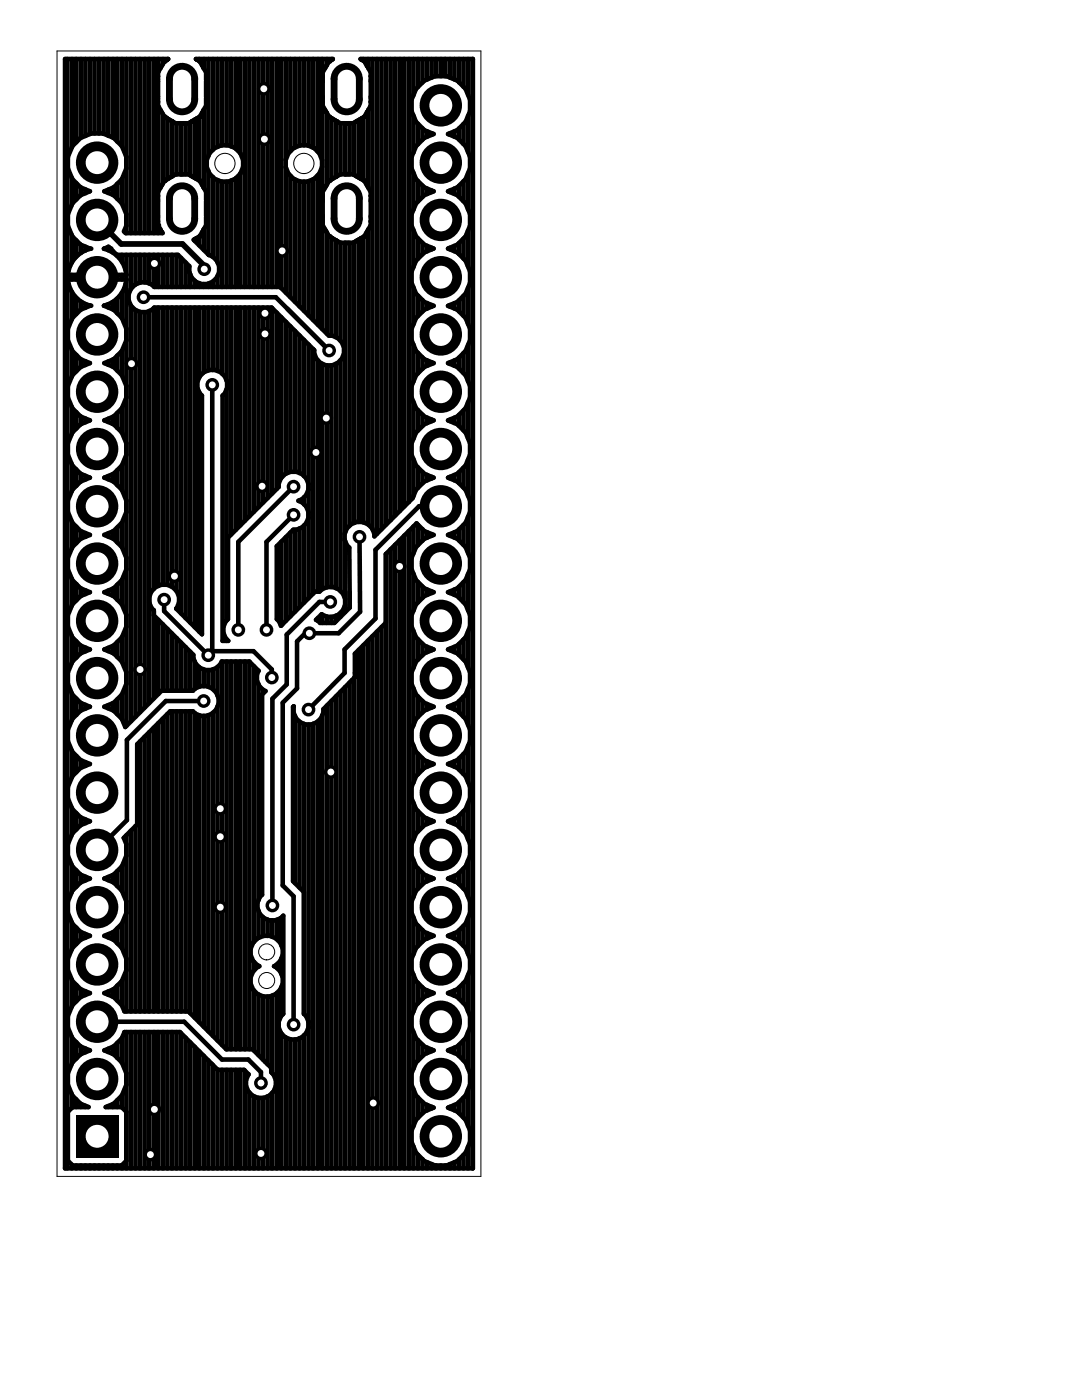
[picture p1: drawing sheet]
<svg xmlns="http://www.w3.org/2000/svg" width="216mm" height="279mm" viewBox="0 0 216 279" stroke-linecap="round" stroke-linejoin="round" font-family="sans-serif">
<g fill="none" stroke="#000" stroke-width=".2">
<path d="M11.4 10.2h84.6v224.6h-84.6z"/>
<circle cx="44.9" cy="32.6" r="2.03"/>
<circle cx="60.6" cy="32.6" r="2.03"/>
<circle cx="53.2" cy="195.7" r="1.6"/>
<circle cx="53.2" cy="190" r="1.6"/>
</g>
<g fill="#000">
<path d="M15.2 222.5h8.4v8.5h-8.4z"/>
<circle cx="32.8" cy="12.2" r=".46"/>
<circle cx="39.8" cy="12.2" r=".46"/>
<circle cx="52.6" cy="17.7" r="1.37"/>
<circle cx="65.7" cy="12.2" r=".46"/>
<circle cx="72.7" cy="12.2" r=".46"/>
<circle cx="19.4" cy="32.5" r="4.2"/>
<circle cx="32.8" cy="36.1" r=".46"/>
<circle cx="32.8" cy="23.3" r=".46"/>
<circle cx="39.8" cy="36.1" r=".46"/>
<circle cx="39.8" cy="23.3" r=".46"/>
<circle cx="52.8" cy="27.8" r="1.37"/>
<circle cx="65.7" cy="36.1" r=".46"/>
<circle cx="65.7" cy="23.3" r=".46"/>
<circle cx="72.7" cy="23.3" r=".46"/>
<circle cx="72.7" cy="36.1" r=".46"/>
<circle cx="74" cy="21.1" r=".46"/>
<circle cx="88" cy="32.5" r="4.2"/>
<circle cx="88" cy="21" r="4.2"/>
<circle cx="18" cy="49.6" r=".46"/>
<circle cx="19.4" cy="43.9" r="4.2"/>
<circle cx="19.4" cy="55.3" r="4.2"/>
<circle cx="22" cy="49.6" r=".46"/>
<circle cx="28.6" cy="59.3" r="1.37"/>
<circle cx="30.8" cy="52.6" r="1.37"/>
<circle cx="31.5" cy="44.9" r=".46"/>
<circle cx="39.8" cy="47.2" r=".46"/>
<circle cx="40.8" cy="53.7" r="1.37"/>
<circle cx="56.3" cy="50.1" r="1.37"/>
<circle cx="65.7" cy="47.2" r=".46"/>
<circle cx="72.7" cy="47.2" r=".46"/>
<circle cx="88" cy="55.3" r="4.2"/>
<circle cx="88" cy="43.9" r="4.2"/>
<circle cx="18" cy="61" r=".46"/>
<circle cx="19.4" cy="78.2" r="4.2"/>
<circle cx="19.4" cy="66.8" r="4.2"/>
<circle cx="26.2" cy="72.6" r="1.37"/>
<circle cx="42.4" cy="76.8" r="1.37"/>
<circle cx="52.9" cy="62.5" r="1.37"/>
<circle cx="52.9" cy="66.6" r="1.37"/>
<circle cx="65.7" cy="70" r="1.37"/>
<circle cx="88" cy="78.2" r="4.2"/>
<circle cx="88" cy="66.8" r="4.2"/>
<circle cx="19.4" cy="89.6" r="4.2"/>
<circle cx="52.3" cy="97" r="1.37"/>
<circle cx="58.6" cy="97.1" r="1.37"/>
<circle cx="63" cy="90.3" r="1.37"/>
<circle cx="65.1" cy="83.4" r="1.37"/>
<circle cx="88" cy="89.6" r="4.2"/>
<circle cx="19.4" cy="112.5" r="4.2"/>
<circle cx="19.4" cy="101" r="4.2"/>
<circle cx="32.8" cy="119.7" r="1.37"/>
<circle cx="34.8" cy="115" r="1.37"/>
<circle cx="58.6" cy="102.8" r="1.37"/>
<circle cx="71.7" cy="107.1" r="1.37"/>
<circle cx="79.7" cy="113" r="1.37"/>
<circle cx="88" cy="112.5" r="4.2"/>
<circle cx="88" cy="101" r="4.2"/>
<circle cx="19.4" cy="135.3" r="4.2"/>
<circle cx="19.4" cy="123.9" r="4.2"/>
<circle cx="28" cy="133.6" r="1.37"/>
<circle cx="40.6" cy="139.9" r="1.37"/>
<circle cx="41.6" cy="130.8" r="1.37"/>
<circle cx="47.6" cy="125.7" r="1.37"/>
<circle cx="53.2" cy="125.7" r="1.37"/>
<circle cx="54.2" cy="135.2" r="1.37"/>
<circle cx="61.7" cy="126.4" r="1.37"/>
<circle cx="65.9" cy="120.1" r="1.37"/>
<circle cx="88" cy="135.3" r="4.2"/>
<circle cx="88" cy="123.9" r="4.2"/>
<circle cx="19.4" cy="158.2" r="4.2"/>
<circle cx="19.4" cy="146.8" r="4.2"/>
<circle cx="61.6" cy="141.6" r="1.37"/>
<circle cx="66" cy="154.1" r="1.37"/>
<circle cx="88" cy="158.2" r="4.2"/>
<circle cx="88" cy="146.8" r="4.2"/>
<circle cx="19.4" cy="169.6" r="4.2"/>
<circle cx="44" cy="161.4" r="1.37"/>
<circle cx="44" cy="167" r="1.37"/>
<circle cx="88" cy="169.6" r="4.2"/>
<circle cx="19.4" cy="181.1" r="4.2"/>
<circle cx="19.4" cy="192.5" r="4.2"/>
<circle cx="44" cy="181.1" r="1.37"/>
<circle cx="54.4" cy="180.7" r="1.37"/>
<circle cx="88" cy="181.1" r="4.2"/>
<circle cx="88" cy="192.5" r="4.2"/>
<circle cx="19.4" cy="215.3" r="4.2"/>
<circle cx="19.4" cy="203.9" r="4.2"/>
<circle cx="52.1" cy="216.1" r="1.37"/>
<circle cx="58.6" cy="204.5" r="1.37"/>
<circle cx="88" cy="203.9" r="4.2"/>
<circle cx="88" cy="215.3" r="4.2"/>
<circle cx="30" cy="230.4" r="1.37"/>
<circle cx="30.8" cy="221.4" r="1.37"/>
<circle cx="52.1" cy="230.2" r="1.37"/>
<circle cx="74.5" cy="220.1" r="1.37"/>
<circle cx="88" cy="226.8" r="4.2"/>
</g>
<path d="M34.8 13.8a2.52 2.52 0 0 1 2.6-.3 2.52 2.52 0 0 1 1.5 2.2v4.1a2.52 2.52 0 0 1-2.6 2.5 2.52 2.52 0 0 1-2.5-2.5v-4.1a2.52 2.52 0 0 1 1-1.9zM67.6 13.8a2.52 2.52 0 0 1 2.7-.3 2.52 2.52 0 0 1 1.4 2.2v4.1a2.52 2.52 0 0 1-2.5 2.5 2.52 2.52 0 0 1-2.5-2.5v-4.1a2.52 2.52 0 0 1 .9-1.9zM34.4 38a2.52 2.52 0 0 1 2.8-.8 2.52 2.52 0 0 1 1.7 2.4v4a2.52 2.52 0 0 1-2.6 2.6 2.52 2.52 0 0 1-2.5-2.6v-4l.1-.6zM67.6 37.6a2.52 2.52 0 0 1 2.7-.3 2.52 2.52 0 0 1 1.4 2.3v4a2.52 2.52 0 0 1-2.5 2.6 2.52 2.52 0 0 1-2.5-2.6v-4a2.52 2.52 0 0 1 .9-2z" fill="none" stroke="#000" stroke-width="1.4"/>
<g fill="none" stroke="#000" stroke-width=".91">
<path d="M13.4 11.8v221.4M14.3 11.8v17.7M15.2 11.8v16.6M16.1 11.8v15.7M17 11.8v15.3M17.9 11.8v14.9M18.9 11.8v14.8M19.8 11.8v14.8M20.7 11.8v14.9M21.6 11.8v15.3M22.5 11.8v15.6M23.4 11.8v16.4"/>
<path d="M24.3 11.8v17.3M25.2 11.8v34.7M26.1 11.8v34.7M27 11.8v34.7M27.9 11.8v34.7M28.9 11.8v34.7M29.8 11.8v34.7M30.7 11.8v34.7M31.6 11.8v2.6M32.1 13.3l-.6 1.2v4.8v1.8l.6 1.1M32.1 13.3h.1M32.5 11.8v1"/>
<path d="M33.4 11.8v.1M33.4 11.9l-.6 .3-.7 1.1M33.5 11.8l-.1 .1M33.5 11.8h.1M33.5 11.8h-20.5v221.4h81.4v-221.4h-22.4M39.2 11.8h27.1M39.2 11.8h.1M39.2 11.8l.6 .4 .7 1.1M39.8 11.8v.4M40.5 13.3h.1M40.5 13.3l.6 1.2 .1 1.7M40.7 11.8v1.9"/>
<path d="M41.1 16.3v4.8l-.6 1.1M41.2 16.2l-.1 .1M41.6 11.8v19.3M42.5 11.8v18.1M43.4 11.8v17.5M44.3 11.8v17.2M45.2 11.8v17.2M46.1 11.8v17.4M47 11.8v17.9M47.9 11.8v18.8M48.9 11.8v45.5M49.8 11.8v45.5"/>
<path d="M50.7 11.8v45.5M51.6 11.8v45.5M52.5 11.8v45.5M53.4 11.8v45.5M54.3 11.8v45.5M55.2 11.8v45.5M56.1 11.8v45.7M57 11.8v20M57.9 11.8v18.4M58.9 11.8v17.6M59.8 11.8v17.3M60.7 11.8v17.2"/>
<path d="M61.6 11.8v17.3M62.5 11.8v17.7M63.4 11.8v18.5M64.3 11.8v53.9M65 13.3h.1M65 13.3l-.6 1.2-.1 1.7 .1 4.9 .6 1.1M65.2 11.8v1.2M66.1 11.8v.2M66.3 11.8l-.6 .4-.7 1.1M66.3 11.8h.1M72 11.8h.1M72 11.8l.7 .4 .7 1.1"/>
<path d="M72.5 11.8v.3M73.4 13.3h.1M73.4 13.3l.6 1.2v1.7v4.9l-.6 1.1M73.4 11.8v1.5M74.3 11.8v93.8M75.2 11.8v94.7M76.1 11.8v93.8M77 11.8v92.9M77.9 11.8v92M78.9 11.8v91.1M79.8 11.8v90.2M80.7 11.8v89.3"/>
<path d="M81.6 11.8v88.4M82.5 11.8v7.2M83.4 11.8v5.6M84.3 11.8v4.6M85.2 11.8v4.1M86.1 11.8v3.7M87 11.8v3.4M87.9 11.8v3.4M88.9 11.8v3.4M89.8 11.8v3.7M90.7 11.8v4M91.6 11.8v4.6"/>
<path d="M92.5 11.8v5.5M93.4 11.8v7.1M94.3 11.8v221.4M14.3 35.5v5.4M15.2 36.5v3.3M16.1 37.4v1.5M17 37.8v.8M21.6 37.9v.6M22.5 37.5v1.4M23.4 36.7v3M24.3 35.8v4.8M31.6 21.2v17"/>
<path d="M32.1 37.2l-.6 1.1v1.8v4.8l.6 1.2M32.1 22.2l.7 1.1 .6 .4M32.1 22.2h.1M32.1 37.2h.1M32.5 22.8v13.8M33.4 23.7v12M33.4 23.7h.1M33.4 35.7l-.6 .4-.7 1.1M33.5 35.7h-.1M33.5 23.7h.1M33.5 35.7h.1M33.5 23.7l.8 .5"/>
<path d="M34.3 24.2v11M34.3 35.2l-.8 .5M34.3 35.2h.1M34.4 24.2h.1M34.4 24.2l.6 .4 1.3 .1M35.2 24.6v10.2M36.1 24.6v10.2M36.3 34.7l-1.3 .1-.6 .4M36.3 34.7h.1M36.3 24.7h.1M36.3 34.7l1.3 .1 .7 .4M37 24.6v10.2"/>
<path d="M37.9 24.4v10.6M38.3 24.2l-.7 .4-1.3 .1M38.3 35.2h.1M38.3 24.2h.1M38.3 35.2l.9 .5M38.9 23.9v11.6M39.2 23.7l-.9 .5M39.2 35.7h.1M39.2 23.7h.1M39.2 35.7l.6 .4 .7 1.1M39.8 23.4v12.6M40.5 22.2h.1"/>
<path d="M40.5 22.2l-.7 1.1-.6 .4M40.5 37.2h.1M40.5 37.2l.6 1.1 .1 1.8-.1 4.8-.6 1.2M40.7 21.9v15.6M41.6 34.1v16.7M42.5 35.4v15.9M43.4 35.9v16.4M44.3 36.2v21.1M45.2 36.2v21.1M46.1 36v21.3M47 35.6v21.7M47.9 34.7v22.6"/>
<path d="M48 30.6l.5 1.3v1.4l-.5 1.4M48 30.6a3.7 3.7 0 0 0-5.6-.8 3.7 3.7 0 0 0 0 5.6 3.7 3.7 0 0 0 5.6-.7M57 33.4v25M57.9 35.1v24.2M58.9 35.8v24.4M59.8 36.2v24.9M60.7 36.2v25.8M61.6 36.2v26.8M62.5 35.8v28.1M63.4 35v29.8M65 22.2l.7 1.1 .6 .4M65 37.2h.1"/>
<path d="M65 37.2l-.6 1.1-.1 1.8 .1 4.8 .6 1.2M65 22.2h.1M65.2 22.5v14.4M66.1 23.6v12.2M66.3 23.7h.1M66.3 35.7l-.6 .4-.7 1.1M66.3 23.7l.9 .5M66.3 35.7h.1M67 24.1v11.2M67.2 35.2l-.9 .5M67.2 35.2h.1M67.2 24.2h.1"/>
<path d="M67.2 24.2l.7 .4 1.3 .1M67.9 24.6v10.2M68.9 24.6v10.2M69.2 34.7l-1.3 .1-.7 .4M69.2 34.7h.1M69.2 24.7h.1M69.2 34.7l1.3 .1 .6 .4M69.8 24.6v10.2M70.7 24.5v10.4M71.1 24.2l-.6 .4-1.3 .1M71.1 35.2h.1M71.2 24.2h-.1"/>
<path d="M71.2 35.2l.8 .5M71.6 24v11.4M72 23.7l-.8 .5M72 35.7h.1M72 23.7h.1M72 35.7l.7 .4 .7 1.1M72.5 23.4v12.6M73.4 22.2h.1M73.4 22.2l-.7 1.1-.7 .4M73.4 37.2h.1M73.4 37.2l.6 1.1v1.8v4.8l-.6 1.2M73.4 22.2v15"/>
<path d="M82.5 23.1v7.3M82.5 34.5v7.4M83.4 24.7v4.1M83.4 36.1v4.1M84.3 25.6v2.3M84.3 37.1v2.2M85.2 26.2v1.1M85.2 37.6v1.1M86.1 26.6v.3M86.1 38v.3M89.8 26.6v.3M89.8 38v.3"/>
<path d="M90.7 26.2v1.1M90.7 37.6v1.1M91.6 25.7v2.1M91.6 37.1v2.2M92.5 24.7v4M92.5 36.2v4M93.4 23.1v7.3M93.4 34.6v7.2M13.6 55.8a5.8 5.8 0 0 0 4.4 5.2 5.9 5.9 0 0 0-4.6 5.7 5.9 5.9 0 0 0 4.5 5.8 5.9 5.9 0 0 0-4.5 5.7 5.9 5.9 0 0 0 4.5 5.7 5.9 5.9 0 0 0-4.5 5.7 5.9 5.9 0 0 0 4.5 5.7 5.9 5.9 0 0 0-4.5 5.7 5.9 5.9 0 0 0 4.5 5.8 5.9 5.9 0 0 0-4.5 5.7 5.9 5.9 0 0 0 4.5 5.7 5.9 5.9 0 0 0-4.5 5.7 5.9 5.9 0 0 0 4.5 5.7 5.9 5.9 0 0 0-4.5 5.7 5.9 5.9 0 0 0 4.5 5.7 5.9 5.9 0 0 0-4.5 5.8 5.9 5.9 0 0 0 4.5 5.7 5.9 5.9 0 0 0-4.5 5.7 5.9 5.9 0 0 0 4.5 5.7 5.9 5.9 0 0 0-4.5 5.7 5.9 5.9 0 0 0 4.5 5.7 5.9 5.9 0 0 0-4.5 5.8 5.9 5.9 0 0 0 4.5 5.7 5.9 5.9 0 0 0-4.5 5.7 5.9 5.9 0 0 0 4.5 5.7 5.9 5.9 0 0 0-4.5 5.7 5.9 5.9 0 0 0 4.5 5.7 5.9 5.9 0 0 0-4.5 5.6 5.9 5.9 0 0 0 4.3 5.7h-3.2l-.9 1v9.8l.9 .9h9.8l.9-.9v-9.8l-.9-1h-3.2a5.8 5.8 0 0 0 4.2-5.7 5.8 5.8 0 0 0-4.5-5.6l1.9-.7 1.6-1.7 .5-1.2h11.1l7.5 7.5h5.3l.9 .9a3 3 0 0 0 .6 4.1 3 3 0 0 0 4.1-.4 3 3 0 0 0-.2-4.1v-.9l-3.7-3.7h-5.3l-7.5-7.5h-12.8l-.5-1.3-1.6-1.6-1.9-.8a5.9 5.9 0 0 0 4.5-5.7 5.9 5.9 0 0 0-4.5-5.7 5.9 5.9 0 0 0 4.5-5.7 5.9 5.9 0 0 0-4.5-5.8 5.7 5.7 0 0 0 3.9-8.1l2.7-2.7v-16l6.5-6.5h4.6a3 3 0 0 0 4.3 0 3 3 0 0 0 0-4.2 3 3 0 0 0-4.3 0h-6.3l-7.2 7.3-.7-1.6-1.6-1.7-1.9-.8a5.9 5.9 0 0 0 4.5-5.7 5.9 5.9 0 0 0-4.5-5.7 5.9 5.9 0 0 0 4.5-5.7 5.9 5.9 0 0 0-4.5-5.7 5.9 5.9 0 0 0 4.5-5.7 5.9 5.9 0 0 0-4.5-5.7 5.9 5.9 0 0 0 4.5-5.8 5.9 5.9 0 0 0-4.5-5.7 5.9 5.9 0 0 0 4.5-5.7 5.9 5.9 0 0 0-4.5-5.7 5.9 5.9 0 0 0 4.5-5.7 5.9 5.9 0 0 0-4.5-5.7 5.9 5.9 0 0 0 4.5-5.8 5.9 5.9 0 0 0-4.6-5.7M13.6 54.9h.1M13.6 55.8h.1M13.6 54.9h5.3v.9h-5.3"/>
<path d="M14.3 46.9v5.5M14.3 54.9v.9M14.3 58.2v5.6M15.2 48v3.2M15.2 54.9v.9M15.2 59.4v3.3M16.1 48.9v1.6M16.1 54.9v.9M17 49.2v.8M17 54.9v.9M17.9 49.6v.1M17.9 54.9v.9"/>
<path d="M18.9 54.9v.9M20.7 54.9v.9M20.7 49.6h.1M20.7 49.6a5.8 5.8 0 0 1 4.5 5.3M21.6 49.3v.6M21.6 54.9v.9M22.5 50.1v.3M22.5 54.9v.9M23.4 50.9v.2M23.4 54.9v.9M23.4 59.5v3M24.3 50.9v1.3"/>
<path d="M24.3 54.9v.9M24.3 58.5v4.9M25.2 54.9h.1M25.2 55.8h.1M25.2 54.9h-5.4v.9h5.4M25.2 55.8a5.8 5.8 0 0 1-3.6 4.9M25.2 50.9v94M26.1 57.6a2.96 2.96 0 0 1 4.7-.3h25.1l9.7 9.7a3 3 0 0 1 3.1 2.9 3 3 0 0 1-3 3.1 3 3 0 0 1-3-3.1l-8.5-8.5h-23.4a2.93 2.93 0 0 1-4.7-.4M26.1 57.6l-.4 1.1v1.2l.4 1.1M26.1 50.9v6.7M27 50.9v5.9M27.9 50.9v5.5"/>
<path d="M28.6 59.3h26.4l10.7 10.7M28.9 50.9v5.4M29.8 50.9v5.7M30.7 50.9v6.3M31.6 45v1.5M31.6 50.9v6.4M32.1 46.1l.3 .4h-7.3l-.4-.3a5.7 5.7 0 0 0-3.9-8 5.9 5.9 0 0 0 3.4-9.1 5.9 5.9 0 0 0-9.7 0 5.9 5.9 0 0 0 3.4 9.1 5.9 5.9 0 0 0-4.5 5.7 5.9 5.9 0 0 0 4.6 5.7 5.8 5.8 0 0 0-4.4 5.3M32.1 46.1h.1M32.5 50.9v6.4M33.4 50.9v6.4M34.3 50.9v6.4M35.2 50.9v6.4"/>
<path d="M36.1 51.5v5.8M37 52.4v4.9M37.9 54.7v2.6M38.9 47.7v.4M38.9 56v1.3M39.2 47.6l-.6 .3 3.1 3a3 3 0 0 1 1.9 3.7 3 3 0 0 1-3.6 2.1 3 3 0 0 1-2.2-3.6l-2.3-2.2h-12.2l-1.6-1.6-1 .3M39.2 47.6h.1M39.8 47.2v1.8M39.8 56.5v.8M40.5 46.1l-.7 1.1-.6 .4M40.5 46.1h.1M40.7 45.7v4.2"/>
<path d="M40.7 56.7v.6M41.6 56.6v.7M42.5 56.2v1.1M43.4 55.1v2.2M65 46.1l.7 1.1 .6 .4M65 46.1h.1M65.2 46.4v20.2M66.1 47.4v19.6M66.3 47.6h.1M66.3 47.6l.9 .5M67 48v19.3M67.2 48.1h.1"/>
<path d="M67.2 48.1l.7 .4h1.3M67.9 48.5v19.5M68.9 48.5v57.8M69.2 48.5h.1M69.8 48.5v56.4M70.7 48.3v56.1M71.1 48.1l-.6 .4h-1.3M71.2 48.1h-.1M71.6 47.8v56.4M72 47.6l-.8 .5M72 47.6h.1M72.5 47.3v56.9"/>
<path d="M73.4 46.1l-.7 1.1-.7 .4M73.4 46.1h.1M73.4 46.1v58.5M82.5 45.9v7.4M82.5 57.3v7.4M83.4 47.6v4M83.4 59v4.1M84.3 48.5v2.2M84.3 59.9v2.3M85.2 49.1v1M86.1 49.4v.4M89.8 49.5v.3"/>
<path d="M90.7 49.1v1M91.6 48.5v2.2M91.6 59.9v2.2M92.5 47.6v4M92.5 59v4M93.4 46v7.2M93.4 57.4v7.2M14.3 69.8v5.4M15.2 70.8v3.3M16.1 60.2v1.6M16.1 71.7v1.5M17 60.7v.7"/>
<path d="M17 72.1v.7M17.9 61h.1M20.7 61h.1M21.6 60.7v.7M21.6 72.1v.7M21.6 60.7l-.9 .3M22.5 60.3v1.4M22.5 71.8v1.4M23.4 71v3M24.3 70.1v4.8M26.1 61v83M27 61.9v81.2"/>
<path d="M27.9 62.3v79.8M28.9 62.3v78.9M29.8 62.1v78.2M30.7 61.5v56M31.6 61.4v55.5M32.5 61.4v55.3M33.4 61.4v55.3M34.3 61.4v55.7M35.2 61.4v56.5M36.1 61.4v61M37 61.4v61.9M37.9 61.4v62.8"/>
<path d="M38.9 61.4v63.8M39.8 61.4v13.9M39.8 78.3v47.8M40.7 74.3a2.96 2.96 0 0 0-.4 4.7v47.6l-5.1-5.1a3 3 0 0 0-1.2-4.6 3 3 0 0 0-4.2 2.2M40.7 74.3a3 3 0 0 1 4 .6 3 3 0 0 1-.3 4.1v48.9h1.1a2.86 2.86 0 0 1 0-4.3v-16.3l10.1-10.1a3 3 0 0 1 2.7-3.1 3 3 0 0 1 3.2 2.4M40.7 61.4v12.9M41.6 61.4v12.5M42.4 76.8v53.2M42.5 61.4v12.4M43.4 61.4v12.6M44.3 61.4v13.2M45.2 61.4v14.6"/>
<path d="M45.2 77.7v46.1M46.1 61.4v45.3M47 61.4v44.4M47.9 61.4v43.4M48.9 61.4v42.5M49.8 61.4v41.6M50.7 61.4v40.7M51.6 61.4v39.8M52.5 61.4v38.9M53.4 61.4v38M54.3 61.5v37M55.2 62.4v35.2"/>
<path d="M56.1 63.3v32.1M57 64.2v30.3M57.9 65.1v29.1M58.9 66v28.2M59.8 67v27.4M60.7 67.9v27.1M61.6 68.8v50.6M62.5 69.7v48.8M63.4 71.9v46.2M64.3 72.6v45M65.2 72.9v44.3M66.1 72.9v44.3"/>
<path d="M67 72.6v44.8M67.9 71.9v46.1M82.5 68.8v7.4M83.4 70.4v4.1M84.3 71.3v2.3M85.2 60.5v1.1M85.2 71.9v1.1M86.1 60.9v.3M86.1 72.3v.3M89.8 60.9v.3M89.8 72.3v.3M90.7 60.5v1.1"/>
<path d="M90.7 71.9v1.1M91.6 71.4v2.2M92.5 70.5v4M93.4 68.9v7.2M14.3 81.2v5.4M14.3 92.6v5.4M15.2 82.3v3.2M15.2 93.7v3.3M16.1 83.1v1.5M16.1 94.6v1.5M17 83.5v.8M17 95v.7"/>
<path d="M21.6 83.6v.6M21.6 95v.6M22.5 83.2v1.4M22.5 94.6v1.4M23.4 82.4v3M23.4 93.8v3M24.3 81.5v4.8M24.3 92.9v4.8M58.6 97.1l-11 11.1v17.5M59.8 99.9v.1M60.7 99.2v1.4M61.5 97.7l-.4 1.1-.8 .8-.7 .3 .7 .3 .8 .9 .4 1.1"/>
<path d="M82.5 80.2v7.4M82.5 91.6v7.4M83.4 81.9v4M83.4 93.3v4.1M84.3 82.8v2.2M84.3 94.2v2.3M85.2 83.4v1M85.2 94.8v1.1M86.1 83.7v.4M86.1 95.2v.3M89.8 83.7v.3M89.8 95.2v.3"/>
<path d="M90.7 83.4v1M90.7 94.8v1.1M91.6 82.8v2.2M91.6 94.2v2.2M92.5 81.9v4M92.5 93.3v4M93.4 80.3v7.2M93.4 91.7v7.2M14.3 104v5.5M14.3 115.5v5.4M15.2 105.1v3.3M15.2 116.6v3.2"/>
<path d="M16.1 106v1.5M16.1 117.4v1.5M17 106.4v.7M17 117.8v.8M21.6 106.4v.7M21.6 117.9v.6M22.5 106.1v1.4M22.5 117.5v1.4M23.4 105.3v3M23.4 116.7v3M24.3 104.4v4.8M24.3 115.8v4.8"/>
<path d="M32.8 119.7v2.3l8.8 8.8 .8-.8M56.1 108.1v16.7M57 107.2v16.7M57.9 106.3v16.7M58.6 102.8l-5.4 5.4v17.5M58.9 105.7v16.4M59.8 105.5v15.7M60.7 104.9v15.4M61.5 103.3a2.9 2.9 0 0 1-3 2.4l-3.3 3.3v14.6l.5 .4 .4 .9 6.8-6.8h.9a3 3 0 0 1 4.1-.2 3 3 0 0 1 .4 4.1 3 3 0 0 1-4.1 .6l-1.1 1.1 .3 .2M68.9 107.9v11.6M69.8 118.1v3.2M71.7 107.1l.2 15-4.3 4.3h-5.9"/>
<path d="M77 110.5v122.7M77.9 109.6v123.6M78.9 108.7v124.5M79.8 107.8v125.4M80.7 106.9v126.3M81.6 106v127.2M82.5 105.1v5.3M82.5 114.5v7.4M83.4 104.7v4.1M83.4 116.2v4M84.3 105.6v2.3M84.3 117.1v2.2"/>
<path d="M85.2 106.2v1.1M85.2 117.6v1.1M86.1 106.6v.3M86.1 118v.4M88 101h-4.4l-8.7 8.7v13.7l-6.1 6.2v4.7l-7.2 7.3M89.8 106.6v.3M89.8 118v.3M90.7 106.2v1.1M90.7 117.7v1M91.6 105.7v2.1M91.6 117.1v2.2M92.5 104.8v4"/>
<path d="M92.5 116.2v4M93.4 103.2v7.2M93.4 114.6v7.2M14.3 126.9v5.4M14.3 138.3v5.5M15.2 128v3.2M15.2 139.4v3.3M16.1 128.9v1.5M17 129.2v.8M21.6 129.3v.6M22.5 128.9v1.4M23.4 128.1v3"/>
<path d="M23.4 139.6v2.9M24.3 127.2v4.8M24.3 138.6v4.8M29.8 120.3l.4 1.1 .5 .4v17.6M30.7 122.8l7.9 7.9a2.96 2.96 0 0 0 2.3 3 2.96 2.96 0 0 0 3.4-1.7h5.4l1.9 1.9M31.6 123.7v14.8M32.5 124.6v13.2M33.4 125.5v12.3M34.3 126.4v11.4M35.2 121.4v.1M35.2 127.3v10.5M36.1 128.2v9.6"/>
<path d="M37 129.2v8.6M37.9 130.1v7.7M38.9 132v5.5M39.8 133.2v3.8M40.6 139.9h-7.5l-7.8 7.8v16l-5.9 5.9M40.7 133.6v3.3M41.6 133.7v3.4M42.4 130h8.2l3.6 3.6v1.6M42.5 133.6v4M43.4 133.1v5.7M44.3 132v76.6M45.2 127.6v.3"/>
<path d="M45.2 132v77.4M46.1 132v77.4M47 132v77.4M47.9 132v77.4M48.9 132v77.4M49.8 132v77.4M50.7 133v55M51.6 133.9h.1M51.6 136.6v43M51.6 133.9a2.86 2.86 0 0 0 1.4 4l-.7 .7v40a2.97 2.97 0 0 0-.1 4.3 2.97 2.97 0 0 0 4.3-.2v19.6a3 3 0 0 0 .7 4.9 3 3 0 0 0 4.4-2.1M52.5 137.7v.7M61.9 126.4l-.9-.1-1.7 1.7v9.4l-2.9 2.8v36.5l2.2 2.2v25.6"/>
<path d="M63.4 123.4v.5M63.4 123.9l.5 .4h2.8l3.1-3-.1-12a2.99 2.99 0 0 1 .8-4.9 2.99 2.99 0 0 1 4.2 2.6l7.6-7.6 .7-1.7 1.7-1.6 1.8-.8a5.9 5.9 0 0 1-4.5-5.7 5.9 5.9 0 0 1 4.5-5.7 5.9 5.9 0 0 1-4.5-5.7 5.9 5.9 0 0 1 4.5-5.7 5.9 5.9 0 0 1-4.5-5.7 5.9 5.9 0 0 1 4.5-5.8 5.9 5.9 0 0 1-4.5-5.7 5.9 5.9 0 0 1 4.5-5.7 5.9 5.9 0 0 1-4.5-5.7 5.9 5.9 0 0 1 4.5-5.7 5.9 5.9 0 0 1-4.5-5.7 5.9 5.9 0 0 1 4.5-5.8 5.9 5.9 0 0 1-3.4-9.1 5.9 5.9 0 0 1 9.7 0 5.9 5.9 0 0 1-3.4 9.1 5.9 5.9 0 0 1 4.5 5.8 5.9 5.9 0 0 1-4.5 5.7 5.9 5.9 0 0 1 4.5 5.7 5.9 5.9 0 0 1-4.5 5.7 5.9 5.9 0 0 1 4.5 5.7 5.9 5.9 0 0 1-4.5 5.7 5.9 5.9 0 0 1 4.5 5.8 5.9 5.9 0 0 1-4.5 5.7 5.9 5.9 0 0 1 4.5 5.7 5.9 5.9 0 0 1-4.5 5.7 5.9 5.9 0 0 1 4.5 5.7 5.9 5.9 0 0 1-4.5 5.7 5.9 5.9 0 0 1 4.5 5.7 5.9 5.9 0 0 1-4.5 5.8 5.9 5.9 0 0 1 4.5 5.7 5.9 5.9 0 0 1-4.5 5.7 5.9 5.9 0 0 1 4.5 5.7 5.9 5.9 0 0 1-4.5 5.7 5.9 5.9 0 0 1 4.5 5.7 5.9 5.9 0 0 1-4.5 5.7 5.9 5.9 0 0 1 4.5 5.8 5.9 5.9 0 0 1-4.5 5.7 5.9 5.9 0 0 1 4.5 5.7 5.9 5.9 0 0 1-4.5 5.7 5.9 5.9 0 0 1 4.5 5.7 5.9 5.9 0 0 1-4.5 5.7 5.9 5.9 0 0 1 4.5 5.8 5.9 5.9 0 0 1-4.5 5.7 5.9 5.9 0 0 1 4.5 5.7 5.9 5.9 0 0 1-4.5 5.7 5.9 5.9 0 0 1 4.5 5.7 5.9 5.9 0 0 1-4.5 5.7 5.9 5.9 0 0 1 4.5 5.7 5.9 5.9 0 0 1-4.5 5.8 5.9 5.9 0 0 1 3.4 9.1 5.9 5.9 0 0 1-9.7 0 5.9 5.9 0 0 1 3.4-9.1 5.9 5.9 0 0 1-4.5-5.8 5.9 5.9 0 0 1 4.5-5.7 5.9 5.9 0 0 1-4.5-5.7 5.9 5.9 0 0 1 4.5-5.7 5.9 5.9 0 0 1-4.5-5.7 5.9 5.9 0 0 1 4.5-5.7 5.9 5.9 0 0 1-4.5-5.7 5.9 5.9 0 0 1 4.5-5.8 5.9 5.9 0 0 1-4.5-5.7 5.9 5.9 0 0 1 4.5-5.7 5.9 5.9 0 0 1-4.5-5.7 5.9 5.9 0 0 1 4.5-5.7 5.9 5.9 0 0 1-4.5-5.7 5.9 5.9 0 0 1 4.5-5.8 5.9 5.9 0 0 1-4.5-5.7 5.9 5.9 0 0 1 4.5-5.7 5.9 5.9 0 0 1-4.5-5.7 5.9 5.9 0 0 1 4.5-5.7 5.9 5.9 0 0 1-4.5-5.7 5.9 5.9 0 0 1 4.5-5.7l-1.8-.8-1.6-1.6-6.1 6.2v13.7l-6.2 6.2v4.6M64.3 122.7v1.6M65.2 123.1v1.2M65.9 120.1h-2.2l-6.5 6.5v10l-2.8 2.8v41.3M66.1 123.1v1.2M66.1 139.9v93.3M67 122.9v1.1M67 139v94.2M67.9 122.3v.8M67.9 138.1v95.1M68.9 120.8v1.4"/>
<path d="M68.9 137.1v96.1M69.8 136.2v97M70.7 135.3v97.9M70.8 135.1v.1M70.8 135.1l-6.3 6.4a3 3 0 0 1-3.3 3.1 3 3 0 0 1-2.6-3.6l-.1 .1v34.8l2.1 2.1M71.6 129.7v103.5M72.5 128.8v104.4M73.4 127.9v105.3M74.3 127v106.2M75.2 126.1v107.1M76.1 125.2v108M82.5 125.9v7.4"/>
<path d="M82.5 137.4v7.3M83.4 127.6v4.1M83.4 139v4.1M84.3 128.5v2.2M84.3 139.9v2.3M85.2 129.1v1.1M86.1 129.5v.3M89.8 129.5v.3M90.7 129.1v1M91.6 128.5v2.2M91.6 140v2.1M92.5 127.6v4"/>
<path d="M92.5 139v4M93.4 126v7.2M93.4 137.4v7.3M14.3 149.8v5.4M15.2 150.8v3.3M16.1 140.3v1.5M16.1 151.7v1.5M17 140.7v.7M17 152.1v.8M21.6 140.7v.7M22.5 140.4v1.3M27.9 148v53.9"/>
<path d="M28.9 147.1v54.8M29.8 146.1v55.8M30.7 145.2v56.7M31.6 144.3v57.6M32.5 143.4v58.5M33.4 142.5v59.4M34.3 142v59.9M35.2 142v59.9M36.1 142v59.9M37 142v59.9M37.9 142v60.2M38.9 142.3v60.8"/>
<path d="M39.8 142.8v61.2M40.7 142.9v62M41.6 142.7v63.1M42.5 142.3v64.4M43.4 141v66.6M58.9 142.9v33.3M59.8 144v33.1M60.7 144.5v57.9M61.6 144.6v88.6M62.5 144.4v88.8M63.4 144v89.2M64.3 142.7v90.5"/>
<path d="M65.2 140.8v92.4M82.5 148.8v7.4M83.4 150.4v4.1M84.3 151.4v2.2M85.2 140.5v1.1M85.2 151.9v1.1M86.1 140.9v.3M86.1 152.3v.3M89.8 140.9v.3M89.8 152.3v.3M90.7 140.5v1.1M90.7 151.9v1.1"/>
<path d="M91.6 151.4v2.2M92.5 150.5v4M93.4 148.9v7.2M14.3 161.2v5.4M14.3 172.6v5.5M15.2 162.3v3.2M15.2 173.7v3.3M16.1 163.2v1.5M16.1 174.6v1.5M17 163.5v.8M17 175v.7M21.6 175v.7"/>
<path d="M22.5 174.6v1.4M23.4 173.8v3M24.3 172.9v4.8M25.2 166.7v35.2M26.1 165.8v36.1M27 164.9v37M82.5 160.2v7.4M82.5 171.6v7.4M83.4 161.9v4M83.4 173.3v4.1M84.3 162.8v2.2M84.3 174.2v2.3"/>
<path d="M85.2 163.4v1M85.2 174.8v1.1M86.1 163.7v.4M86.1 175.2v.3M89.8 163.8v.3M89.8 175.2v.3M90.7 163.4v1M90.7 174.8v1.1M91.6 162.8v2.2M91.6 174.2v2.2M92.5 161.9v4M92.5 173.3v4"/>
<path d="M93.4 160.3v7.2M93.4 171.7v7.2M14.3 184.1v5.4M14.3 195.5v5.4M15.2 185.1v3.3M15.2 196.6v3.2M16.1 186v1.5M16.1 197.4v1.5M17 186.4v.7M17 197.8v.8M21.6 186.4v.7M21.6 197.9v.6"/>
<path d="M22.5 186.1v1.4M22.5 197.5v1.4M23.4 185.3v3M23.4 196.7v3M24.3 184.4v4.8M24.3 195.8v4.8M50.5 188.2a3.2 3.2 0 0 1 5.1-.4 3.2 3.2 0 0 1-.9 5 3.2 3.2 0 0 1 1 4.9 3.2 3.2 0 0 1-5 0 3.2 3.2 0 0 1 1-4.9 3.2 3.2 0 0 1-1.2-4.6zM50.7 192v1.7M50.7 197.7v12M51.6 181.8v5.4M51.6 192.8v.1M51.6 198.5v12.1"/>
<path d="M52.5 183v3.8M52.5 198.8v12.7M53.4 183.5v3.3M53.4 198.9v13.5M54.3 183.7v3.3M54.3 198.7v15.5M55.2 183.6v3.8M55.2 192.5v.7M55.2 198.2v35M56.1 183.1v5.5M56.1 191.3v3.1M56.1 197v5.7"/>
<path d="M82.5 183.1v7.4M82.5 194.5v7.4M83.4 184.7v4.1M83.4 196.2v4M84.3 185.6v2.3M84.3 197.1v2.2M85.2 186.2v1.1M85.2 197.7v1M86.1 186.6v.3M86.1 198v.4M89.8 186.6v.3M89.8 198v.3"/>
<path d="M90.7 186.2v1.1M90.7 197.7v1M91.6 185.7v2.2M91.6 197.1v2.2M92.5 184.8v4M92.5 196.2v4M93.4 183.2v7.2M93.4 194.6v7.2M14.3 206.9v5.4M14.3 218.3v2.8M15.2 208v3.3M15.2 219.4v1.5"/>
<path d="M16.1 208.9v1.5M17 209.3v.7M19.4 203.9h17.4l7.5 7.6h5.3l2.5 2.5v2.1M21.6 209.3v.6M22.5 208.9v1.4M23.4 208.1v3M23.4 219.6v1.3M24.3 207.2v4.8M24.3 218.7v2.3M25.2 206v27.2M26.1 206v27.2M27 206v27.2"/>
<path d="M27.9 206v27.2M28.9 206v27.2M29.8 206v27.2M30.7 206v27.2M31.6 206v27.2M32.5 206v27.2M33.4 206v27.2M34.3 206v27.2M35.2 206v27.2M36.1 206.2v27M37 207.1v26.1M37.9 208v25.2"/>
<path d="M38.9 208.9v24.3M39.8 209.8v23.4M40.7 210.7v22.5M41.6 211.7v21.5M42.5 212.6v20.6M43.4 213.5v19.7M44.3 213.5v19.7M45.2 213.5v19.7M46.1 213.5v19.7M47 213.5v19.7M47.9 213.5v19.7M48.9 213.7v19.5"/>
<path d="M49.8 218v15.2M50.7 218.8v14.4M51.6 219.1v14.1M52.5 219.1v14.1M53.4 218.8v14.4M54.3 218.1v15.1M56.1 206.2v27M57 207.1v26.1M57.9 207.4v25.8M58.9 207.5v25.7M59.8 207.2v26M60.6 202.3l.5 .5 .5 1.1"/>
<path d="M60.7 206.6v26.6M82.5 205.9v7.4M82.5 217.4v7.3M83.4 207.6v4.1M83.4 219v4.1M84.3 208.5v2.3M84.3 219.9v2.3M85.2 209.1v1.1M86.1 209.5v.3M89.8 209.5v.3M90.7 209.1v1.1M91.6 208.5v2.2"/>
<path d="M91.6 220v2.1M92.5 207.6v4M92.5 219.1v4M93.4 206v7.2M93.4 217.5v7.2M14.3 232.4v.8M15.2 232.6v.6M16.1 220.3v.6M16.1 232.6v.6M17 220.7v.2M17 232.6v.6M17.9 232.6v.6"/>
<path d="M18.9 232.6v.6M19.8 232.6v.6M20.7 232.6v.6M21.6 220.7v.2M21.6 232.6v.6M22.5 220.4v.5M22.5 232.6v.6M23.4 232.6v.6M24.3 232.6v.6M82.5 228.8v4.4M83.4 230.5v2.7M84.3 231.4v1.8"/>
<path d="M85.2 220.5v1.1M85.2 231.9v1.3M86.1 220.9v.3M86.1 232.3v.9M87 232.6v.6M87.9 232.6v.6M88.9 232.6v.6M89.8 220.9v.3M89.8 232.3v.9M90.7 220.5v1.1M90.7 232v1.2M91.6 231.4v1.8"/>
<path d="M92.5 230.5v2.7M93.4 228.9v4.3"/>
<circle cx="60.6" cy="32.6" r="3.7"/>
</g>
<path d="M19.4 43.9l4.8 4.8h12.2l4.4 4.3v.7" fill="none" stroke="#000" stroke-width="1.1"/>
<g fill="#fff">
<circle cx="19.4" cy="226.8" r="2.29"/>
<circle cx="19.4" cy="215.3" r="2.29"/>
<circle cx="19.4" cy="203.9" r="2.29"/>
<circle cx="19.4" cy="192.5" r="2.29"/>
<circle cx="19.4" cy="181.1" r="2.29"/>
<circle cx="19.4" cy="169.6" r="2.29"/>
<circle cx="19.4" cy="158.2" r="2.29"/>
<circle cx="19.4" cy="146.8" r="2.29"/>
<circle cx="19.4" cy="135.3" r="2.29"/>
<circle cx="19.4" cy="123.9" r="2.29"/>
<circle cx="19.4" cy="112.5" r="2.29"/>
<circle cx="19.4" cy="101" r="2.29"/>
<circle cx="19.4" cy="89.6" r="2.29"/>
<circle cx="19.4" cy="78.2" r="2.29"/>
<circle cx="19.4" cy="66.8" r="2.29"/>
<circle cx="19.4" cy="55.3" r="2.29"/>
<circle cx="19.4" cy="43.9" r="2.29"/>
<circle cx="19.4" cy="32.5" r="2.29"/>
<circle cx="88" cy="226.8" r="2.29"/>
<circle cx="88" cy="215.3" r="2.29"/>
<circle cx="88" cy="203.9" r="2.29"/>
<circle cx="88" cy="192.5" r="2.29"/>
<circle cx="88" cy="181.1" r="2.29"/>
<circle cx="88" cy="169.6" r="2.29"/>
<circle cx="88" cy="158.2" r="2.29"/>
<circle cx="88" cy="146.8" r="2.29"/>
<circle cx="88" cy="135.3" r="2.29"/>
<circle cx="88" cy="123.9" r="2.29"/>
<circle cx="88" cy="112.5" r="2.29"/>
<circle cx="88" cy="101" r="2.29"/>
<circle cx="88" cy="89.6" r="2.29"/>
<circle cx="88" cy="78.2" r="2.29"/>
<circle cx="88" cy="66.8" r="2.29"/>
<circle cx="88" cy="55.3" r="2.29"/>
<circle cx="88" cy="43.9" r="2.29"/>
<circle cx="88" cy="32.5" r="2.29"/>
<circle cx="88" cy="21" r="2.29"/>
<circle cx="63" cy="90.3" r=".69"/>
<circle cx="56.3" cy="50.1" r=".69"/>
<circle cx="28" cy="133.6" r=".69"/>
<circle cx="34.8" cy="115" r=".69"/>
<circle cx="66" cy="154.1" r=".69"/>
<circle cx="44" cy="181.1" r=".69"/>
<circle cx="79.7" cy="113" r=".69"/>
<circle cx="30.8" cy="52.6" r=".69"/>
<circle cx="44" cy="167" r=".69"/>
<circle cx="44" cy="161.4" r=".69"/>
<circle cx="52.6" cy="17.7" r=".69"/>
<circle cx="52.1" cy="230.2" r=".69"/>
<circle cx="65.1" cy="83.4" r=".69"/>
<circle cx="52.9" cy="62.5" r=".69"/>
<circle cx="52.3" cy="97" r=".69"/>
<circle cx="30" cy="230.4" r=".69"/>
<circle cx="30.8" cy="221.4" r=".69"/>
<circle cx="74.5" cy="220.1" r=".69"/>
<circle cx="26.2" cy="72.6" r=".69"/>
<circle cx="52.9" cy="66.6" r=".69"/>
<circle cx="52.8" cy="27.8" r=".69"/>
<circle cx="61.7" cy="126.4" r=".69"/>
<circle cx="71.7" cy="107.1" r=".69"/>
<circle cx="58.6" cy="204.5" r=".69"/>
<circle cx="28.6" cy="59.3" r=".69"/>
<circle cx="65.7" cy="70" r=".69"/>
<circle cx="40.8" cy="53.7" r=".69"/>
<circle cx="42.4" cy="76.8" r=".69"/>
<circle cx="41.6" cy="130.8" r=".69"/>
<circle cx="54.2" cy="135.2" r=".69"/>
<circle cx="32.8" cy="119.7" r=".69"/>
<circle cx="52.1" cy="216.1" r=".69"/>
<circle cx="40.6" cy="139.9" r=".69"/>
<circle cx="61.6" cy="141.6" r=".69"/>
<circle cx="53.2" cy="125.7" r=".69"/>
<circle cx="58.6" cy="102.8" r=".69"/>
<circle cx="47.6" cy="125.7" r=".69"/>
<circle cx="58.6" cy="97.1" r=".69"/>
<circle cx="65.9" cy="120.1" r=".69"/>
<circle cx="54.4" cy="180.7" r=".69"/>
</g>
</svg>
